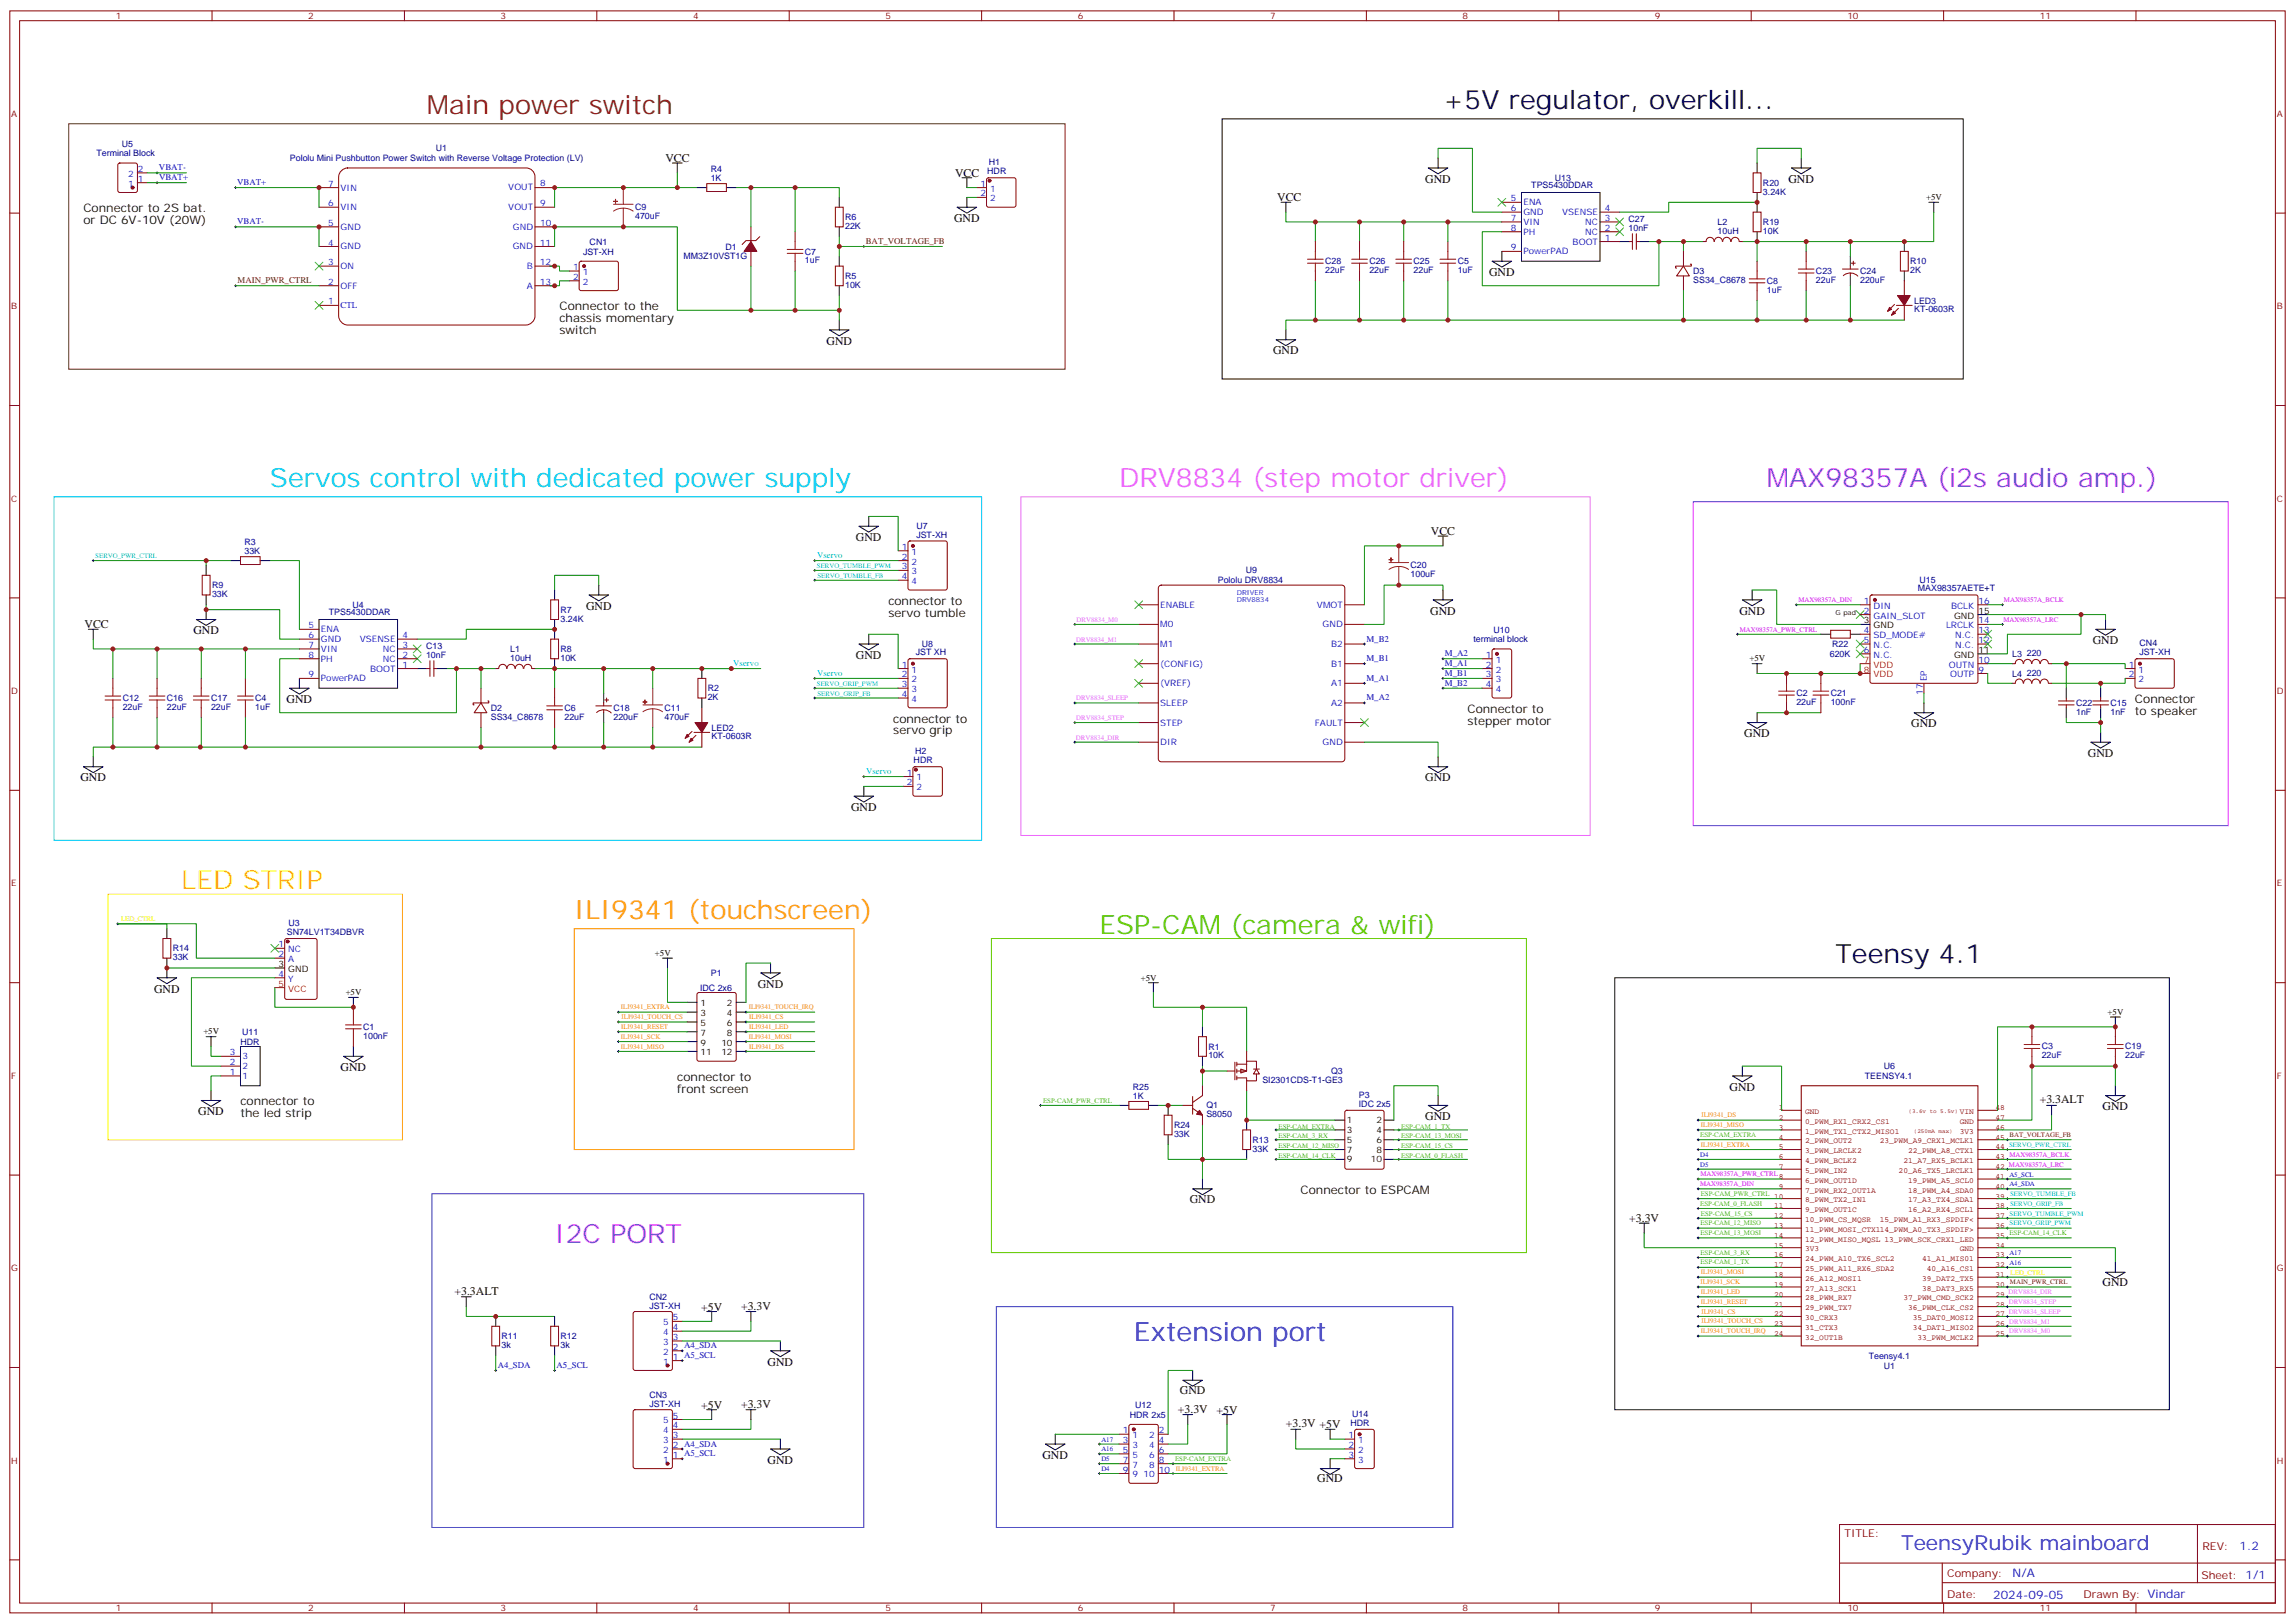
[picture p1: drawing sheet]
<svg xmlns="http://www.w3.org/2000/svg" width="825mm" height="583mm" viewBox="0 0 825 583" stroke-linecap="round" stroke-linejoin="round" font-family="sans-serif">
<defs><g id="words">
<text font-size="9.5" fill="#630" x="153.5" y="41">Main power switch</text>
<g font-size="9.5">
<text x="518.6" y="39.2">+5V regulator, overkill...</text>
<text x="659.7" y="346.1">Teensy 4.1</text>
</g>
<text font-size="9.5" fill="#0cf" x="97" y="175">Servos control with dedicated power supply</text>
<text font-size="9.5" fill="#f6f" x="402.2" y="175">DRV8834 (step motor driver)</text>
<g font-size="9.5" fill="#90f">
<text x="635" y="175">MAX98357A (i2s audio amp.)</text>
<text x="199.3" y="446.7">I2C PORT</text>
</g>
<text font-size="9.5" fill="#ff0" x="65.3" y="319.7">LED STRIP</text>
<text font-size="9.5" fill="#f90" x="206.4" y="330.2">ILI9341 (touchscreen)</text>
<text font-size="9.5" fill="#6c0" x="395.1" y="335.5">ESP-CAM (camera &amp; wifi)</text>
<text font-size="9.5" fill="#00f" x="407.5" y="481.9">Extension port</text>
<text font-size="7.4" fill="#00f" x="683.2" y="556.9">TeensyRubik mainboard</text>
<g font-size="4.2">
<text x="239.2" y="58.2">VCC</text>
<text x="343.2" y="63.5">VCC</text>
<text x="512.2" y="65.7">GND</text>
<text x="642.8" y="65.7">GND</text>
<text x="30" y="76.2">Connector to 2S bat.</text>
<text x="459" y="72.4">VCC</text>
<text x="30" y="80.5">or DC 6V-10V (20W)</text>
<text x="342.9" y="79.8">GND</text>
<text x="535.2" y="99.2">GND</text>
<text x="201.1" y="111.5">Connector to the</text>
<text x="201.1" y="115.7">chassis momentary</text>
<text x="201.1" y="120">switch</text>
<text x="297" y="123.9">GND</text>
<text x="457.6" y="127.4">GND</text>
<text x="307.6" y="194.4">GND</text>
<text x="514.3" y="192.3">VCC</text>
<text x="210.6" y="219.1">GND</text>
<text x="319.3" y="217.3">connector to</text>
<text x="319.3" y="221.6">servo tumble</text>
<text x="514" y="220.9">GND</text>
<text x="625.1" y="220.9">GND</text>
<text x="30.4" y="225.8">VCC</text>
<text x="69.5" y="227.9">GND</text>
<text x="752.1" y="231.5">GND</text>
<text x="307.6" y="236.7">GND</text>
<text x="103" y="252.6">GND</text>
<text x="527.4" y="256.2">Connector to</text>
<text x="767.3" y="252.6">Connector</text>
<text x="767.3" y="256.9">to speaker</text>
<text x="321" y="259.7">connector to</text>
<text x="321" y="263.9">servo grip</text>
<text x="527.4" y="260.4">stepper motor</text>
<text x="686.9" y="261.4">GND</text>
<text x="626.9" y="265">GND</text>
<text x="750.4" y="272">GND</text>
<text x="28.9" y="280.8">GND</text>
<text x="512.2" y="280.8">GND</text>
<text x="305.9" y="291.4">GND</text>
<text x="55.4" y="356.7">GND</text>
<text x="272.3" y="354.9">GND</text>
<text x="122.4" y="384.9">GND</text>
<text x="243.4" y="388.4">connector to</text>
<text x="243.4" y="392.7">front screen</text>
<text x="621.6" y="392">GND</text>
<text x="71.3" y="400.8">GND</text>
<text x="86.4" y="397.3">connector to</text>
<text x="86.4" y="401.5">the led strip</text>
<text x="733.1" y="396.6">+3.3ALT</text>
<text x="755.6" y="399">GND</text>
<text x="512.2" y="402.6">GND</text>
<text x="467.4" y="429">Connector to ESPCAM</text>
<text x="427.6" y="432.2">GND</text>
<text x="585.5" y="439.3">+3.3V</text>
<text x="163.3" y="465.3">+3.3ALT</text>
<text x="755.7" y="462.2">GND</text>
<text x="252" y="471">+5V</text>
<text x="266.3" y="470.6">+3.3V</text>
<text x="275.9" y="490.7">GND</text>
<text x="424" y="501">GND</text>
<text x="252" y="506.3">+5V</text>
<text x="266.3" y="505.9">+3.3V</text>
<text x="423.3" y="507.7">+3.3V</text>
<text x="437.2" y="508.1">+5V</text>
<text x="462.1" y="513">+3.3V +5V</text>
<text x="275.9" y="526">GND</text>
<text x="374.6" y="524.3">GND</text>
<text x="473.4" y="532.7">GND</text>
</g>
<g font-size="4.2" fill="#00f">
<text x="804.9" y="557.2">1.2</text>
<text x="723.3" y="566.7">N/A</text>
<text x="716.4" y="574.5">2024-09-05</text>
</g>
<g font-size="3.9" fill="#800">
<text x="662.9" y="552.5">TITLE:</text>
<text x="791.5" y="557.2">REV:</text>
<text x="699.8" y="566.7">Company:</text>
<text x="791.1" y="567.3">Sheet: 1/1</text>
<text x="699.8" y="574.4">Date:</text>
<text x="748.8" y="574.4">Drawn By: Vindar</text>
</g>
<g font-size="3.2" fill="#800">
<text x="41.6" y="6.9">1</text>
<text x="110.8" y="6.9">2</text>
<text x="179.9" y="6.9">3</text>
<text x="249.1" y="6.9">4</text>
<text x="318.2" y="6.9">5</text>
<text x="387.3" y="6.9">6</text>
<text x="456.5" y="6.9">7</text>
<text x="525.6" y="6.9">8</text>
<text x="594.8" y="6.9">9</text>
<text x="663.9" y="6.9">10</text>
<text x="733.1" y="6.9">11</text>
<text x="4.1" y="42">A</text>
<text x="818.3" y="42">A</text>
<text x="4.1" y="111.2">B</text>
<text x="818.3" y="111.2">B</text>
<text x="4.1" y="180.3">C</text>
<text x="818.3" y="180.3">C</text>
<text x="4.1" y="249.4">D</text>
<text x="818.3" y="249.4">D</text>
<text x="4.1" y="318.6">E</text>
<text x="818.3" y="318.6">E</text>
<text x="4.1" y="387.7">F</text>
<text x="818.3" y="387.7">F</text>
<text x="4.1" y="456.9">G</text>
<text x="818.3" y="456.9">G</text>
<text x="4.1" y="526">H</text>
<text x="818.3" y="526">H</text>
<text x="41.6" y="579.1">1</text>
<text x="110.8" y="579.1">2</text>
<text x="179.9" y="579.1">3</text>
<text x="249.1" y="579.1">4</text>
<text x="318.2" y="579.1">5</text>
<text x="387.3" y="579.1">6</text>
<text x="456.5" y="579.1">7</text>
<text x="525.6" y="579.1">8</text>
<text x="594.8" y="579.1">9</text>
<text x="663.9" y="579.1">10</text>
<text x="733.1" y="579.1">11</text>
</g>
<g font-size="3.2" fill="#000080">
<text x="43.8" y="52.7">U5</text>
<text x="34.7" y="56.2">Terminal Block</text>
<text x="104.2" y="58">Pololu Mini Pushbutton Power Switch with Reverse Voltage Protection (LV)</text>
<text x="156.6" y="54.4">U1</text>
<text x="355.3" y="59.3">H1</text>
<text x="255.4" y="64.9">1K</text>
<text x="255.4" y="61.7">R4</text>
<text x="354.8" y="62.6">HDR</text>
<text x="558.8" y="64.9">U13</text>
<text x="550.3" y="67.4">TPS5430DDAR</text>
<text x="633.6" y="70">3.24K</text>
<text x="633.6" y="66.8">R20</text>
<text x="228.2" y="75.6">C9</text>
<text x="228.2" y="78.6">470uF</text>
<text x="303.7" y="82.3">22K</text>
<text x="303.7" y="79.2">R6</text>
<text x="585.3" y="82.9">10nF</text>
<text x="585.3" y="79.8">C27</text>
<text x="617.3" y="81">L2</text>
<text x="633.6" y="80.9">R19</text>
<text x="211.9" y="88">CN1</text>
<text x="260.7" y="89.7">D1</text>
<text x="617.3" y="84.2">10uH</text>
<text x="633.6" y="84.1">10K</text>
<text x="209.5" y="91.5">JST-XH</text>
<text x="245.6" y="93.2">MM3Z10VST1G</text>
<text x="289.3" y="94.7">1uF</text>
<text x="289.3" y="91.5">C7</text>
<text x="476.3" y="94.9">C28</text>
<text x="492.1" y="94.9">C26</text>
<text x="508" y="94.9">C25</text>
<text x="523.9" y="95">C5</text>
<text x="686.5" y="95">R10</text>
<text x="303.7" y="100.3">R5</text>
<text x="476.2" y="98.1">22uF</text>
<text x="492.1" y="98.1">22uF</text>
<text x="508" y="98.1">22uF</text>
<text x="523.9" y="98.2">1uF</text>
<text x="608.5" y="101.7">SS34_C8678</text>
<text x="608.5" y="98.5">D3</text>
<text x="652.6" y="101.6">22uF</text>
<text x="652.6" y="98.5">C23</text>
<text x="668.5" y="101.7">220uF</text>
<text x="668.5" y="98.6">C24</text>
<text x="686.5" y="98.2">2K</text>
<text x="303.7" y="103.5">10K</text>
<text x="635" y="105.2">1uF</text>
<text x="635" y="102.1">C8</text>
<text x="687.9" y="112.3">KT-0603R</text>
<text x="687.9" y="109.2">LED3</text>
<text x="329.3" y="190.1">U7</text>
<text x="87.9" y="195.8">R3</text>
<text x="329.3" y="193.4">JST-XH</text>
<text x="87.9" y="199">33K</text>
<text x="437.7" y="209.6">Pololu DRV8834</text>
<text x="447.7" y="206">U9</text>
<text x="506.9" y="207.5">100uF</text>
<text x="506.9" y="204.3">C20</text>
<text x="689.9" y="209.5">U15</text>
<text x="76.2" y="211.4">R9</text>
<text x="76.2" y="214.6">33K</text>
<text x="689.3" y="212.5">MAX98357AETE+T</text>
<text x="118.2" y="220.9">TPS5430DDAR</text>
<text x="126.7" y="218.4">U4</text>
<text x="201.4" y="220.3">R7</text>
<text x="201.4" y="223.4">3.24K</text>
<text x="536.7" y="227.3">U10</text>
<text x="153.1" y="233.2">C13</text>
<text x="331.3" y="232.6">U8</text>
<text x="529.5" y="230.8">terminal block</text>
<text x="658.4" y="232.6">R22</text>
<text x="768.9" y="232.3">CN4</text>
<text x="153.1" y="236.4">10nF</text>
<text x="183.4" y="237.7">10uH</text>
<text x="183.4" y="234.5">L1</text>
<text x="201.4" y="237.5">10K</text>
<text x="201.4" y="234.4">R8</text>
<text x="329.1" y="235.6">JST XH</text>
<text x="657.6" y="236.1">620K</text>
<text x="723.1" y="236.1">L3</text>
<text x="728.4" y="235.9">220</text>
<text x="768.9" y="235.5">JST-XH</text>
<text x="723.1" y="243.2">L4</text>
<text x="728.4" y="243">220</text>
<text x="44.1" y="251.9">C12</text>
<text x="60" y="251.9">C16</text>
<text x="75.9" y="251.9">C17</text>
<text x="91.7" y="252">C4</text>
<text x="254.4" y="251.7">2K</text>
<text x="254.4" y="248.5">R2</text>
<text x="645.6" y="250.2">C2</text>
<text x="657.9" y="250.2">C21</text>
<text x="44.1" y="255.1">22uF</text>
<text x="60" y="255.1">22uF</text>
<text x="75.8" y="255.1">22uF</text>
<text x="91.7" y="255.1">1uF</text>
<text x="176.4" y="255.5">D2</text>
<text x="202.9" y="255.4">C6</text>
<text x="220.5" y="255.6">C18</text>
<text x="238.8" y="255.5">C11</text>
<text x="645.6" y="253.3">22uF</text>
<text x="657.9" y="253.5">100nF</text>
<text x="746.1" y="256.9">1nF</text>
<text x="746.1" y="253.8">C22</text>
<text x="758.5" y="256.9">1nF</text>
<text x="758.5" y="253.8">C15</text>
<text x="176.4" y="258.7">SS34_C8678</text>
<text x="202.8" y="258.6">22uF</text>
<text x="220.5" y="258.7">220uF</text>
<text x="238.8" y="258.7">470uF</text>
<text x="255.8" y="262.6">LED2</text>
<text x="255.8" y="265.8">KT-0603R</text>
<text x="328.3" y="274.2">HDR</text>
<text x="328.9" y="271">H2</text>
<text x="103.7" y="332.9">U3</text>
<text x="62.1" y="341.9">R14</text>
<text x="103.1" y="336">SN74LV1T34DBVR</text>
<text x="62.1" y="345.1">33K</text>
<text x="255.5" y="350.8">P1</text>
<text x="251.6" y="356.1">IDC 2x6</text>
<text x="87.1" y="372">U11</text>
<text x="130.5" y="370.2">C1</text>
<text x="86.4" y="375.5">HDR</text>
<text x="130.5" y="373.3">100nF</text>
<text x="434.3" y="377.3">R1</text>
<text x="733.8" y="377.2">C3</text>
<text x="763.8" y="377.2">C19</text>
<text x="434.3" y="380.4">10K</text>
<text x="733.8" y="380.3">22uF</text>
<text x="763.8" y="380.3">22uF</text>
<text x="453.7" y="389.2">SI2301CDS-T1-GE3</text>
<text x="478.4" y="386">Q3</text>
<text x="670.2" y="387.8">TEENSY4.1</text>
<text x="677" y="384.3">U6</text>
<text x="407.1" y="394.8">1K</text>
<text x="407.1" y="391.6">R25</text>
<text x="488.4" y="394.8">P3</text>
<text x="433.6" y="401.6">S8050</text>
<text x="433.6" y="398.4">Q1</text>
<text x="488.4" y="398">IDC 2x5</text>
<text x="421.9" y="405.5">R24</text>
<text x="421.9" y="408.7">33K</text>
<text x="450.1" y="414">33K</text>
<text x="450.1" y="410.7">R13</text>
<text x="233.4" y="467.2">CN2</text>
<text x="233.4" y="470.3">JST-XH</text>
<text x="180.3" y="484.4">3k</text>
<text x="180.3" y="481.3">R11</text>
<text x="201.4" y="484.4">3k</text>
<text x="201.4" y="481.3">R12</text>
<text x="671.6" y="488.4">Teensy4.1</text>
<text x="677" y="491.9">U1</text>
<text x="233.4" y="502.4">CN3</text>
<text x="233.4" y="505.6">JST-XH</text>
<text x="406.1" y="509.5">HDR 2x5</text>
<text x="408" y="506">U12</text>
<text x="485.9" y="509.3">U14</text>
<text x="485.3" y="512.4">HDR</text>
</g>
<g font-size="3.2" fill="#00f">
<text x="46.1" y="63.5">2</text>
<text x="49.6" y="65.3">1</text>
<text x="49.6" y="61.8">2</text>
<text x="57.1" y="61.2">VBAT-</text>
<text x="57.1" y="64.8">VBAT+</text>
<text x="46.1" y="67.1">1</text>
<text x="85.2" y="66.5">VBAT+</text>
<text x="117.9" y="67.1">7</text>
<text x="122.4" y="68.5">VIN</text>
<text x="182.7" y="68.4">VOUT</text>
<text x="194.1" y="67">8</text>
<text x="352.3" y="67.1">1</text>
<text x="352.3" y="70.6">2</text>
<text x="355.8" y="68.8">1</text>
<text x="117.9" y="74.1">6</text>
<text x="122.4" y="75.5">VIN</text>
<text x="182.7" y="75.5">VOUT</text>
<text x="194.1" y="74.1">9</text>
<text x="355.8" y="72.4">2</text>
<text x="543" y="72.4">5</text>
<text x="543" y="75.9">6</text>
<text x="547.5" y="73.8">ENA</text>
<text x="547.5" y="77.3">GND</text>
<text x="561.4" y="77.3">VSENSE</text>
<text x="576.8" y="75.9">4</text>
<text x="85.2" y="80.6">VBAT-</text>
<text x="117.9" y="81.2">5</text>
<text x="122.4" y="82.6">GND</text>
<text x="184.3" y="82.5">GND</text>
<text x="194.1" y="81.1">10</text>
<text x="543" y="79.4">7</text>
<text x="543" y="82.9">8</text>
<text x="547.5" y="80.8">VIN</text>
<text x="569.7" y="80.8">NC</text>
<text x="576.8" y="82.9">2</text>
<text x="576.8" y="79.4">3</text>
<text x="117.9" y="88.2">4</text>
<text x="122.4" y="89.6">GND</text>
<text x="184.3" y="89.6">GND</text>
<text x="194" y="88.2">11</text>
<text x="543" y="90">9</text>
<text x="547.5" y="84.3">PH</text>
<text x="565.2" y="87.9">BOOT</text>
<text x="569.7" y="84.3">NC</text>
<text x="576.8" y="86.5">1</text>
<text x="117.9" y="95.3">3</text>
<text x="194" y="95.3">12</text>
<text x="547.5" y="91.4">PowerPAD</text>
<text x="122.4" y="96.7">ON</text>
<text x="189.4" y="96.7">B</text>
<text x="205.9" y="97">1</text>
<text x="205.9" y="100.6">2</text>
<text x="209.4" y="98.8">1</text>
<text x="117.9" y="102.3">2</text>
<text x="122.4" y="103.8">OFF</text>
<text x="189.4" y="103.8">A</text>
<text x="194" y="102.3">13</text>
<text x="209.4" y="102.3">2</text>
<text x="117.9" y="109.4">1</text>
<text x="122.4" y="110.8">CTL</text>
<text x="324.1" y="197.6">1</text>
<text x="324.1" y="201.1">2</text>
<text x="327.6" y="199.4">1</text>
<text x="327.6" y="202.9">2</text>
<text x="324.1" y="204.6">3</text>
<text x="324.1" y="208.2">4</text>
<text x="327.6" y="206.4">3</text>
<text x="327.6" y="209.9">4</text>
<text x="417" y="218.4">ENABLE</text>
<text x="473.3" y="218.4">VMOT</text>
<text x="669.9" y="217">1</text>
<text x="669.9" y="220.5">2</text>
<text x="673.3" y="218.8">DIN</text>
<text x="701.2" y="218.8">BCLK</text>
<text x="711" y="217">16</text>
<text x="110.9" y="225.8">5</text>
<text x="115.4" y="227.2">ENA</text>
<text x="417" y="225.5">M0</text>
<text x="475.3" y="225.5">GND</text>
<text x="669.9" y="227.6">4</text>
<text x="673.3" y="222.3">GAIN_SLOT</text>
<text x="699.4" y="225.8">LRCLK</text>
<text x="711" y="227.6">13</text>
<text x="711" y="224">14</text>
<text x="110.9" y="229.3">6</text>
<text x="110.9" y="232.9">7</text>
<text x="115.4" y="230.8">GND</text>
<text x="129.3" y="230.8">VSENSE</text>
<text x="144.6" y="232.9">3</text>
<text x="144.6" y="229.3">4</text>
<text x="417" y="232.5">M1</text>
<text x="478.4" y="232.5">B2</text>
<text x="491.1" y="230.6">M_B2</text>
<text x="669.9" y="231.1">5</text>
<text x="673.3" y="229.3">SD_MODE#</text>
<text x="673.3" y="232.9">N.C.</text>
<text x="702.6" y="232.9">N.C.</text>
<text x="702.6" y="229.3">N.C.</text>
<text x="711" y="231.1">12</text>
<text x="110.9" y="236.4">8</text>
<text x="115.4" y="234.3">VIN</text>
<text x="115.4" y="237.8">PH</text>
<text x="137.6" y="237.8">NC</text>
<text x="137.6" y="234.3">NC</text>
<text x="144.6" y="239.9">1</text>
<text x="144.6" y="236.4">2</text>
<text x="324.1" y="239.9">1</text>
<text x="417" y="239.6">(CONFIG)</text>
<text x="478.4" y="239.6">B1</text>
<text x="491.1" y="237.6">M_B1</text>
<text x="519.3" y="239.4">M_A1</text>
<text x="519.3" y="235.9">M_A2</text>
<text x="534" y="236.4">1</text>
<text x="534" y="239.9">2</text>
<text x="537.5" y="238.2">1</text>
<text x="669.9" y="234.6">6</text>
<text x="673.3" y="236.4">N.C.</text>
<text x="700.4" y="239.9">OUTN</text>
<text x="711" y="238.2">10</text>
<text x="765.1" y="239.9">1</text>
<text x="110.9" y="243.5">9</text>
<text x="115.4" y="244.9">PowerPAD</text>
<text x="133" y="241.3">BOOT</text>
<text x="324.1" y="243.5">2</text>
<text x="327.6" y="241.7">1</text>
<text x="327.6" y="245.2">2</text>
<text x="491.1" y="244.7">M_A1</text>
<text x="519.3" y="242.9">M_B1</text>
<text x="534" y="243.5">3</text>
<text x="537.5" y="241.7">2</text>
<text x="537.5" y="245.2">3</text>
<text x="692.5" y="244.9" transform="rotate(-90 692.5 244.9)">EP</text>
<text x="700.9" y="243.5">OUTP</text>
<text x="711" y="241.7">9</text>
<text x="765.1" y="243.5">2</text>
<text x="768.6" y="241.7">1</text>
<text x="768.6" y="245.2">2</text>
<text x="324.1" y="247">3</text>
<text x="324.1" y="250.5">4</text>
<text x="327.6" y="248.7">3</text>
<text x="417" y="246.6">(VREF)</text>
<text x="478.4" y="246.6">A1</text>
<text x="491.1" y="251.7">M_A2</text>
<text x="519.3" y="246.5">M_B2</text>
<text x="534" y="247">4</text>
<text x="537.5" y="248.7">4</text>
<text x="691.1" y="249.6" transform="rotate(-90 691.1 249.6)">17</text>
<text x="327.6" y="252.3">4</text>
<text x="417" y="253.7">SLEEP</text>
<text x="478.4" y="253.7">A2</text>
<text x="417" y="260.7">STEP</text>
<text x="472.6" y="260.7">FAULT</text>
<text x="417" y="267.8">DIR</text>
<text x="475.3" y="267.8">GND</text>
<text x="325.9" y="278.7">1</text>
<text x="329.4" y="280.5">1</text>
<text x="325.9" y="282.3">2</text>
<text x="329.4" y="284">2</text>
<text x="100.1" y="340.5">1</text>
<text x="100.1" y="344">2</text>
<text x="103.6" y="342.2">NC</text>
<text x="103.6" y="345.8">A</text>
<text x="100.1" y="351">4</text>
<text x="103.6" y="352.8">Y</text>
<text x="82.6" y="382.8">2</text>
<text x="82.6" y="379.3">3</text>
<text x="87.1" y="380.7">3</text>
<text x="82.6" y="386.3">1</text>
<text x="87.1" y="387.7">1</text>
<text x="87.1" y="384.2">2</text>
<text x="238.3" y="479.8">4</text>
<text x="238.3" y="476.3">5</text>
<text x="241.8" y="478">4</text>
<text x="241.8" y="474.5">5</text>
<text x="238.3" y="483.3">3</text>
<text x="241.8" y="485.1">2 A4_SDA</text>
<text x="241.8" y="481.6">3</text>
<text x="178.9" y="491.6">A4_SDA</text>
<text x="200" y="491.6">A5_SCL</text>
<text x="238.3" y="490.4">1</text>
<text x="238.3" y="486.9">2</text>
<text x="241.8" y="488.6">1 A5_SCL</text>
<text x="241.8" y="509.8">5</text>
<text x="238.3" y="515.1">4</text>
<text x="238.3" y="511.6">5</text>
<text x="241.8" y="513.3">4</text>
<text x="403.5" y="515.1">1</text>
<text x="416.5" y="515.1">2</text>
<text x="238.3" y="518.6">3</text>
<text x="241.8" y="520.4">2 A4_SDA</text>
<text x="241.8" y="516.9">3</text>
<text x="403.5" y="518.6">3</text>
<text x="407" y="516.9">1</text>
<text x="407" y="520.4">3</text>
<text x="413" y="520.4">4</text>
<text x="413" y="516.9">2</text>
<text x="416.5" y="518.6">4</text>
<text x="484.6" y="516.9">1</text>
<text x="484.6" y="520.4">2</text>
<text x="488.1" y="518.6">1</text>
<text x="238.3" y="525.7">1</text>
<text x="238.3" y="522.1">2</text>
<text x="241.8" y="523.9">1 A5_SCL</text>
<text x="403.5" y="522.1">5</text>
<text x="403.5" y="525.7">7</text>
<text x="407" y="523.9">5</text>
<text x="407" y="527.4">7</text>
<text x="413" y="527.4">8</text>
<text x="413" y="523.9">6</text>
<text x="416.5" y="525.7">8</text>
<text x="416.5" y="522.1">6</text>
<text x="484.6" y="523.9">3</text>
<text x="488.1" y="522.1">2</text>
<text x="488.1" y="525.7">3</text>
<text x="403.5" y="529.2">9</text>
<text x="407" y="531">9</text>
<text x="410.9" y="531">10</text>
<text x="416.5" y="529.2">10</text>
</g>
<g font-size="3.2">
<text x="692.2" y="71.8">+5V</text>
<text x="711" y="220.5">15</text>
<text x="669.9" y="224">3</text>
<text x="673.3" y="225.8">GND</text>
<text x="702.3" y="222.3">GND</text>
<text x="628.7" y="237.6">+5V</text>
<text x="702.3" y="236.4">GND</text>
<text x="711" y="234.6">11</text>
<text x="100.1" y="347.5">3</text>
<text x="235.4" y="343.6">+5V</text>
<text x="103.6" y="349.3">GND</text>
<text x="410" y="352.4">+5V</text>
<text x="124.2" y="357.7">+5V</text>
<text x="251.8" y="361.6">1</text>
<text x="251.8" y="365.2">3</text>
<text x="261.3" y="365.2">4</text>
<text x="261.3" y="361.6">2</text>
<text x="757.5" y="364.7">+5V</text>
<text x="73.1" y="371.8">+5V</text>
<text x="251.8" y="368.7">5</text>
<text x="261.3" y="368.7">6</text>
<text x="251.8" y="372.2">7</text>
<text x="251.8" y="375.7">9</text>
<text x="259.2" y="375.7">10</text>
<text x="261.3" y="372.2">8</text>
<text x="251.8" y="379.3">11</text>
<text x="259.2" y="379.3">12</text>
<text x="484" y="403.6">1</text>
<text x="484" y="407.1">3</text>
<text x="494.7" y="403.6">2</text>
<text x="494.7" y="407.1">4</text>
<text x="484" y="410.7">5</text>
<text x="494.7" y="410.7">6</text>
<text x="484" y="414.2">7</text>
<text x="484" y="417.7">9</text>
<text x="492.7" y="417.7">10</text>
<text x="494.7" y="414.2">8</text>
</g>
<g font-size="3.2" fill="#630">
<text x="311.1" y="87.7">BAT_VOLTAGE_FB</text>
<text x="85.4" y="101.8">MAIN_PWR_CTRL</text>
</g>
<g font-size="3.2" fill="#0cf">
<text x="293.6" y="200.6">Vservo</text>
<text x="263.5" y="239.4">Vservo</text>
<text x="293.6" y="242.9">Vservo</text>
<text x="311.3" y="278.2">Vservo</text>
</g>
<g font-size="3.2" fill="#f00">
<text x="669.9" y="238.2">7</text>
<text x="673.3" y="239.9">VDD</text>
<text x="669.9" y="241.7">8</text>
<text x="673.3" y="243.5">VDD</text>
<text x="100.1" y="354.6">5</text>
<text x="103.6" y="356.3">VCC</text>
</g>
<g font-size="2.8" fill="#840000">
<text x="639.3" y="399">1</text>
<text x="648.8" y="400.3">GND</text>
<text x="704.4" y="400.3">VIN</text>
<text x="717.2" y="399">48</text>
<text x="639.3" y="402.5">2</text>
<text x="639.3" y="406">3</text>
<text x="648.8" y="403.9">0_PWM_RX1_CRX2_CS1</text>
<text x="648.8" y="407.4">1_PWM_TX1_CTX2_MISO1</text>
<text x="704.4" y="407.4">3V3</text>
<text x="704.4" y="403.9">GND</text>
<text x="717.2" y="406">46</text>
<text x="717.2" y="402.5">47</text>
<text x="639.3" y="413.1">5</text>
<text x="639.3" y="409.6">4</text>
<text x="648.8" y="410.9">2_PWM_OUT2</text>
<text x="675.6" y="410.9">23_PWM_A9_CRX1_MCLK1</text>
<text x="717.2" y="413.1">44</text>
<text x="717.2" y="409.6">45</text>
<text x="639.3" y="416.6">6</text>
<text x="648.8" y="414.5">3_PWM_LRCLK2</text>
<text x="648.8" y="418">4_PWM_BCLK2</text>
<text x="684" y="418">21_A7_RX5_BCLK1</text>
<text x="685.7" y="414.5">22_PWM_A8_CTX1</text>
<text x="717.2" y="416.6">43</text>
<text x="639.3" y="420.2">7</text>
<text x="639.3" y="423.7">8</text>
<text x="648.8" y="421.5">5_PWM_IN2</text>
<text x="648.8" y="425">6_PWM_OUT1D</text>
<text x="682.3" y="421.5">20_A6_TX5_LRCLK1</text>
<text x="685.7" y="425">19_PWM_A5_SCL0</text>
<text x="717.2" y="423.7">41</text>
<text x="717.2" y="420.2">42</text>
<text x="637.6" y="430.7">10</text>
<text x="639.3" y="427.2">9</text>
<text x="648.8" y="428.6">7_PWM_RX2_OUT1A</text>
<text x="685.7" y="428.6">18_PWM_A4_SDA0</text>
<text x="717.2" y="430.7">39</text>
<text x="717.2" y="427.2">40</text>
<text x="637.6" y="434.3">11</text>
<text x="637.6" y="437.8">12</text>
<text x="648.8" y="432.1">8_PWM_TX2_IN1</text>
<text x="648.8" y="435.6">9_PWM_OUT1C</text>
<text x="685.7" y="435.6">16_A2_RX4_SCL1</text>
<text x="685.7" y="432.1">17_A3_TX4_SDA1</text>
<text x="717.2" y="437.8">37</text>
<text x="717.2" y="434.3">38</text>
<text x="637.6" y="441.3">13</text>
<text x="648.8" y="439.2">10_PWM_CS_MQSR</text>
<text x="648.8" y="442.7">11_PWM_MOSI_CTX114_PWM_A0_TX3_SPDIF&gt;</text>
<text x="675.6" y="439.2">15_PWM_A1_RX3_SPDIF&lt;</text>
<text x="717.2" y="441.3">36</text>
<text x="637.6" y="444.9">14</text>
<text x="637.6" y="448.4">15</text>
<text x="648.8" y="446.2">12_PWM_MISO_MQSL 13_PWM_SCK_CRX1_LED</text>
<text x="648.8" y="449.7">3V3</text>
<text x="704.4" y="449.7">GND</text>
<text x="717.2" y="444.9">35</text>
<text x="717.2" y="448.4">34</text>
<text x="637.6" y="451.9">16</text>
<text x="637.6" y="455.4">17</text>
<text x="648.8" y="453.3">24_PWM_A10_TX6_SCL2</text>
<text x="690.8" y="453.3">41_A1_MIS01</text>
<text x="717.2" y="455.4">32</text>
<text x="717.2" y="451.9">33</text>
<text x="637.6" y="459">18</text>
<text x="648.8" y="456.8">25_PWM_A11_RX6_SDA2</text>
<text x="648.8" y="460.3">26_A12_MOSI1</text>
<text x="690.8" y="460.3">39_DAT2_TX5</text>
<text x="692.5" y="456.8">40_A16_CS1</text>
<text x="717.2" y="459">31</text>
<text x="637.6" y="462.5">19</text>
<text x="637.6" y="466">20</text>
<text x="648.8" y="463.8">27_A13_SCK1</text>
<text x="648.8" y="467.4">28_PWM_RX7</text>
<text x="684" y="467.4">37_PWM_CMD_SCK2</text>
<text x="690.8" y="463.8">38_DAT3_RX5</text>
<text x="717.2" y="466">29</text>
<text x="717.2" y="462.5">30</text>
<text x="637.6" y="469.5">21</text>
<text x="637.6" y="473.1">22</text>
<text x="648.8" y="470.9">29_PWM_TX7</text>
<text x="685.7" y="470.9">36_PWM_CLK_CS2</text>
<text x="717.2" y="473.1">27</text>
<text x="717.2" y="469.5">28</text>
<text x="637.6" y="476.6">23</text>
<text x="648.8" y="474.4">30_CRX3</text>
<text x="648.8" y="478">31_CTX3</text>
<text x="687.4" y="478">34_DAT1_MISO2</text>
<text x="687.4" y="474.4">35_DAT0_MOSI2</text>
<text x="717.2" y="476.6">26</text>
<text x="637.6" y="480.1">24</text>
<text x="648.8" y="481.5">32_OUT1B</text>
<text x="689.1" y="481.5">33_PWM_MCLK2</text>
<text x="717.2" y="480.1">25</text>
</g>
<g font-size="2.5" fill="#0cf">
<text x="34.3" y="200.5">SERVO_PWR_CTRL</text>
<text x="293.6" y="204.1">SERVO_TUMBLE_PWM</text>
<text x="293.8" y="207.7">SERVO_TUMBLE_FB</text>
<text x="293.6" y="246.4">SERVO_GRIP_PWM</text>
<text x="293.8" y="250">SERVO_GRIP_FB</text>
<text x="722.1" y="412.2">SERVO_PWR_CTRL</text>
<text x="722.4" y="429.8">SERVO_TUMBLE_FB</text>
<text x="722.2" y="436.9">SERVO_TUMBLE_PWM</text>
<text x="722.4" y="433.4">SERVO_GRIP_FB</text>
<text x="722.2" y="440.4">SERVO_GRIP_PWM</text>
</g>
<g font-size="2.5" fill="#00f">
<text x="444.5" y="213.8">DRIVER</text>
<text x="444.5" y="216.3">DRV8834</text>
<text x="611" y="415.8">D4</text>
<text x="611" y="419.3">D5</text>
<text x="722.1" y="422.8">A5_SCL</text>
<text x="722.1" y="426.4">A4_SDA</text>
<text x="722.1" y="451.1">A17</text>
<text x="722.1" y="454.6">A16</text>
<text x="395.8" y="518.1">A17</text>
<text x="395.8" y="521.6">A16</text>
<text x="395.8" y="525.1">D5</text>
<text x="395.8" y="528.7">D4</text>
</g>
<g font-size="2.5" fill="#90f">
<text x="646.3" y="216.4">MAX98357A_DIN</text>
<text x="720.2" y="216.4">MAX98357A_BCLK</text>
<text x="625.2" y="227">MAX98357A_PWR_CTRL</text>
<text x="720" y="223.4">MAX98357A_LRC</text>
<text x="722" y="419.2">MAX98357A_LRC</text>
<text x="722.1" y="415.7">MAX98357A_BCLK</text>
<text x="611.1" y="422.8">MAX98357A_PWR_CTRL</text>
<text x="611" y="426.3">MAX98357A_DIN</text>
</g>
<text font-size="2.5" x="659.7" y="220.9">G pad</text>
<g font-size="2.5" fill="#f6f">
<text x="386.9" y="223.5">DRV8834_M0</text>
<text x="386.7" y="230.6">DRV8834_M1</text>
<text x="386.7" y="251.7">DRV8834_SLEEP</text>
<text x="386.8" y="258.7">DRV8834_STEP</text>
<text x="386.7" y="265.8">DRV8834_DIR</text>
<text x="721.9" y="465.1">DRV8834_DIR</text>
<text x="721.9" y="472.2">DRV8834_SLEEP</text>
<text x="721.9" y="468.6">DRV8834_STEP</text>
<text x="722" y="479.2">DRV8834_M0</text>
<text x="722.1" y="475.7">DRV8834_M1</text>
</g>
<g font-size="2.5" fill="#cf0">
<text x="43.5" y="331">LED_CTRL</text>
<text x="722.6" y="458">LED_CTRL</text>
</g>
<g font-size="2.5" fill="#f90">
<text x="223.2" y="362.8">ILI9341_EXTRA</text>
<text x="269.1" y="362.8">ILI9341_TOUCH_IRQ</text>
<text x="223.2" y="369.8">ILI9341_RESET</text>
<text x="223.4" y="366.3">ILI9341_TOUCH_CS</text>
<text x="269.2" y="369.9">ILI9341_LED</text>
<text x="269.3" y="366.3">ILI9341_CS</text>
<text x="223.2" y="376.8">ILI9341_MISO</text>
<text x="223.2" y="373.4">ILI9341_SCK</text>
<text x="269.1" y="373.3">ILI9341_MOSI</text>
<text x="269.3" y="376.9">ILI9341_DS</text>
<text x="611.5" y="401.6">ILI9341_DS</text>
<text x="611.3" y="405.1">ILI9341_MISO</text>
<text x="611.3" y="412.1">ILI9341_EXTRA</text>
<text x="611.2" y="461.4">ILI9341_SCK</text>
<text x="611.3" y="457.9">ILI9341_MOSI</text>
<text x="611.3" y="465">ILI9341_LED</text>
<text x="611.3" y="468.6">ILI9341_RESET</text>
<text x="611.5" y="472.1">ILI9341_CS</text>
<text x="611.3" y="479.1">ILI9341_TOUCH_IRQ</text>
<text x="611.5" y="475.6">ILI9341_TOUCH_CS</text>
<text x="422.6" y="528.5">ILI9341_EXTRA</text>
</g>
<g font-size="2.5" fill="#6c0">
<text x="374.8" y="396.4">ESP-CAM_PWR_CTRL</text>
<text x="459.5" y="405.6">ESP-CAM_EXTRA</text>
<text x="503.6" y="405.6">ESP-CAM_1_TX</text>
<text x="459.5" y="412.6">ESP-CAM_12_MISO</text>
<text x="459.5" y="409.1">ESP-CAM_3_RX</text>
<text x="503.6" y="409.1">ESP-CAM_13_MOSI</text>
<text x="503.6" y="412.6">ESP-CAM_15_CS</text>
<text x="611" y="408.7">ESP-CAM_EXTRA</text>
<text x="459.5" y="416.2">ESP-CAM_14_CLK</text>
<text x="503.6" y="416.2">ESP-CAM_0_FLASH</text>
<text x="611.2" y="429.9">ESP-CAM_PWR_CTRL</text>
<text x="611.1" y="433.4">ESP-CAM_0_FLASH</text>
<text x="611.3" y="436.9">ESP-CAM_15_CS</text>
<text x="611.1" y="440.3">ESP-CAM_12_MISO</text>
<text x="611.1" y="443.9">ESP-CAM_13_MOSI</text>
<text x="722.1" y="443.9">ESP-CAM_14_CLK</text>
<text x="611.1" y="450.9">ESP-CAM_3_RX</text>
<text x="611.1" y="454.4">ESP-CAM_1_TX</text>
<text x="422.3" y="525.1">ESP-CAM_EXTRA</text>
</g>
<g font-size="2.5" fill="#630">
<text x="722.2" y="408.7">BAT_VOLTAGE_FB</text>
<text x="722.4" y="461.5">MAIN_PWR_CTRL</text>
</g>
<g font-size="2.1" fill="#840000">
<text x="685.9" y="400.1">(3.6v to 5.5v)</text>
<text x="687.8" y="407.1">(250mA max)</text>
</g>
</g></defs>
<g fill="none" stroke="#870000" stroke-width=".36">
<path d="M3.5 3.9h817.8v575.7h-817.8zM7.1 7.4h810.6v568.7h-810.6zM76.2 3.9v3.5M145.3 3.9v3.5M214.5 3.9v3.5M283.6 3.9v3.5M352.8 3.9v3.5M421.9 3.9v3.5M491.1 3.9v3.5M560.2 3.9v3.5M629.4 3.9v3.5M698.5 3.9v3.5"/>
<path d="M767.6 3.9v3.5M3.5 76.6h3.6M817.7 76.6h3.6M3.5 145.7h3.6M817.7 145.7h3.6M3.5 214.9h3.6M817.7 214.9h3.6M3.5 284h3.6M817.7 284h3.6M3.5 353.2h3.6M817.7 353.2h3.6M3.5 422.3h3.6"/>
<path d="M817.7 422.3h3.6M3.5 491.5h3.6M817.7 491.5h3.6M661.1 547.9h156.6v28.2h-156.6zM789.7 547.9v20.9M3.5 560.6h3.6M76.2 576.1v3.5M145.3 576.1v3.5M214.5 576.1v3.5M283.6 576.1v3.5M352.8 576.1v3.5M421.9 576.1v3.5"/>
<path d="M491.1 576.1v3.5M560.2 576.1v3.5M629.4 576.1v3.5M661.1 561.7h156.5M698 568.8h119.6M698 561.7v14.2M698.5 576.1v3.5M767.6 576.1v3.5M817.7 560.6h3.6"/>
</g>
<path d="M122.5 61.5a3.4 3.4 0 0 1 2.4-1.1h64.2a3.2 3.2 0 0 1 3.2 3.1v50.1a3.4 3.4 0 0 1-3.2 3.2h-64.2a3.4 3.4 0 0 1-3.2-3.2v-50.1z" fill="#fff" stroke="#870000" stroke-width=".36"/>
<g fill="none" stroke="#870000" stroke-width=".36">
<path d="M42.6 58.8l.4-.2h5.7l.6 .4 .1 9.5-.5 .6-5.9 .1-.6-.5-.1-9.4zM49.4 65.7h3.5M49.4 62.1h3.5M114.7 74.5h7M114.7 67.4h7M192.3 74.5h7M192.3 67.4h7M300.2 74.5h2.8v7h-2.8zM114.7 95.6h7M114.7 88.6h7M114.7 81.5h7M192.3 95.6h7"/>
<path d="M192.3 88.6h7M192.3 81.5h7M204.6 97.4h3.5M208.4 94.1l.4-.2h12.7l.5 .2 .2 .5v9.4l-.7 .5-12.9-.1-.5-.6v-9.2zM269.9 81.5v5.3M269.9 90.3v5.3M273 85.1l-1.4 1.4h-3.5l-1.4 1.4M300.2 95.6h2.8v7.1h-2.8zM114.7 109.7h7M114.7 102.7h7M192.3 102.7h7M204.6 100.9h3.5"/>
<path d="M322.8 197.9h3.5M326.6 194.6l.4-.2h12.7l.5 .2 .2 .5v16.2l-.2 .5-.5 .3h-12.7l-.5-.3-.2-.5v-16.2zM197.9 215.6h2.8v7h-2.8zM322.8 201.5h3.5M322.8 205h3.5M322.8 208.5h3.5M107.6 236.7h7.1M107.6 233.2h7.1M107.6 229.7h7.1M107.6 226.2h7.1M142.9 236.7h7M142.9 233.2h7"/>
<path d="M142.9 229.7h7M154.5 237.5v5.6M155.9 237.5v5.6M197.9 229.7h2.8v7h-2.8zM326.6 237l.4-.3h12.7l.5 .3 .2 .5v16.2l-.2 .5-.5 .2h-12.7l-.5-.2-.2-.5v-16.2zM40.6 243.8v3.5M40.6 254.4v3.5M56.4 243.8v3.5M56.4 254.4v3.5M72.3 243.8v3.5M72.3 254.4v3.5M107.6 243.8h7.1"/>
<path d="M142.9 240.3h7M153.5 240.3h1M155.9 240.3h1.1M172.9 252.6l2.1 3.6h-4.6zM172.9 252.6h-2.9v.7h.4M172.9 247.3v5.3M172.9 256.2v5.2M175.3 251.9h.4v.7h-2.8M214.1 253.7h5.7M214.4 256.1a3.8 3.8 0 0 1 5.3 .1M217 252.6v1.1M217 255.1v1.1"/>
<path d="M217.3 251.6h1.4M218 250.9v1.4M322.8 240.3h3.5M322.8 243.8h3.5M322.8 247.3h3.5M322.8 250.9h3.5M250.7 356.9l.5-.2h12.7l.6 .4 .1 23.6-.5 .6-12.9 .1-.7-.5v-23.5zM760.2 369v3.6M760.2 379.6v3.6"/>
</g>
<g fill="none" stroke="#000" stroke-width=".36">
<path d="M241.7 58.6h3.5M243.4 58.6v3.5M301.6 70.9v3.6M301.6 81.5v3.6M301.6 92.1v3.5M310.1 88.6h.7M310.4 88.2v.7M84.3 102.7h.7M84.7 102.3v.7M298.1 118.6h7.1l-3.6 2.1zM301.6 102.7v3.5M301.6 115v3.6"/>
<path d="M308.7 189.1h7l-3.5 2.1zM312.2 185.6v3.5M33.2 201.5h.7M33.5 201.1v.7M74.1 219.1v3.5M199.3 212.1v3.5M211.7 213.8h7l-3.5 2.1zM215.2 210.3v3.5M292.5 205h.7M292.5 208.5h.7M292.8 204.6v.8M292.8 208.2v.7"/>
<path d="M31.7 226.2h3.6M33.5 226.2v3.5M70.6 222.6h7l-3.5 2.2zM114.7 222.6h28.2v24.7h-28.2zM199.3 222.6v7.1M199.3 236.7v3.6M104.1 247.3h7l-3.5 2.1zM107.6 243.8v3.5M149.9 240.3h3.6M157 240.3h3.5M217 249.1v3.5M217 256.2v3.5"/>
<path d="M292.5 247.3h.7M292.8 247v.7M30 275.6h7l-3.5 2.1zM33.5 272v3.6M238.1 344.3h3.6M239.9 344.3v3.6M273.4 349.6h7.1l-3.6 2.2zM276.9 346.1v3.5M580.3 351.4h199.3v155.2h-199.3zM221.9 377.9h.7M221.9 374.3h.7M221.9 367.3h.7"/>
<path d="M221.9 370.8h.7M222.2 366.9v.7M222.2 370.5v.7M222.2 374v.7M222.2 377.5v.7M246.9 360.2h3.6M246.9 377.9h3.6M246.9 363.7h3.6M246.9 374.3h3.6M246.9 367.3h3.6M246.9 370.8h3.6M264.6 360.2h3.5"/>
<path d="M264.6 377.9h3.9M264.6 363.7h3.9M264.6 374.3h3.9M264.6 367.3h3.9M264.6 370.8h3.9M268.1 363.4v.7M268.1 366.9v.7M268.1 370.5v.7M268.1 374v.7M268.1 377.5v.7M758.5 365.5h3.5M760.2 365.5v3.5"/>
<path d="M756.7 393.7h7.1l-3.6 2.2zM760.2 390.2v3.5M610 402.6h.7M610 406.1h.7M610.3 402.2v.7M610.3 405.7v.7M721.1 416.7h.7M721.1 413.1h.7M721.1 409.6h.7M721.4 409.3v.7M721.4 412.8v.7M721.4 416.3v.7"/>
<path d="M721.4 419.8v.7M610 434.3h.7M610 437.8h.7M610 427.2h.7M610 430.8h.7M610.3 426.9v.7M610.3 430.4v.7M610.3 434v.7M610.3 437.5v.7M721.1 434.3h.7M721.1 437.8h.7M721.1 420.2h.7"/>
<path d="M721.1 430.8h.7M721.4 430.4v.7M721.4 434v.7M721.4 437.5v.7M610 441.4h.7M610 444.9h.7M610 451.9h.7M610 455.5h.7M610 459h.7M610.3 441v.7M610.3 444.5v.7M610.3 451.6v.7"/>
<path d="M610.3 455.1v.7M610.3 458.6v.8M721.1 441.4h.7M721.1 444.9h.7M721.4 441v.7M721.4 444.5v.7M610 462.5h.7M610 466.1h.7M610 469.6h.7M610 473.1h.7M610 476.6h.7M610.3 462.2v.7"/>
<path d="M610.3 465.7v.7M610.3 469.2v.7M610.3 472.8v.7M610.3 476.3v.7M610.3 479.8v.7M721.1 466.1h.7M721.1 469.6h.7M721.1 473.1h.7M721.1 476.6h.7M721.4 465.7v.7M721.4 469.2v.7M721.4 472.8v.7"/>
<path d="M721.4 476.3v.7M721.4 479.8v.7M610 480.2h.7M721.1 480.2h.7"/>
</g>
<path d="M113.2 94.2l2.9 2.8M116.1 94.2l-2.9 2.8M113.2 108.3l2.9 2.9M116.1 108.3l-2.9 2.9M148.5 235.3l2.8 2.9M148.5 231.8l2.8 2.8M151.3 235.3l-2.8 2.9M151.3 231.8l-2.8 2.8" fill="none" stroke="#3c3" stroke-width=".36"/>
<g fill="none" stroke="#850000" stroke-width=".36">
<path d="M640.3 399h7M647.3 390.2h63.5v93.5h-63.5zM710.8 399h7.1M640.3 416.7h7M640.3 413.1h7M640.3 409.6h7M640.3 406.1h7M640.3 402.6h7M710.8 416.7h7.1M710.8 413.1h7.1M710.8 409.6h7.1M710.8 406.1h7.1"/>
<path d="M710.8 402.6h7.1M640.3 430.8h7M640.3 434.3h7M640.3 437.8h7M640.3 427.2h7M640.3 423.7h7M640.3 420.2h7M710.8 430.8h7.1M710.8 434.3h7.1M710.8 437.8h7.1M710.8 427.2h7.1M710.8 423.7h7.1"/>
<path d="M710.8 420.2h7.1M640.3 441.4h7M640.3 444.9h7M640.3 448.4h7M640.3 451.9h7M640.3 455.5h7M640.3 459h7M710.8 441.4h7.1M710.8 444.9h7.1M710.8 448.4h7.1M710.8 451.9h7.1M710.8 455.5h7.1"/>
<path d="M710.8 459h7.1M640.3 462.5h7M640.3 466.1h7M640.3 469.6h7M640.3 473.1h7M640.3 476.6h7M650.9 476.6h.1M710.8 462.5h7.1M710.8 466.1h7.1M710.8 469.6h7.1M710.8 473.1h7.1M710.8 476.6h7.1"/>
<path d="M640.3 480.2h7M710.8 480.2h7.1"/>
</g>
<g fill="none" stroke="#008700" stroke-width=".36">
<path d="M243.4 62.1v5.3h7.1M264.6 67.4h37v3.5M269.9 67.4v14.1M197.6 95.6h3.5v1.8h3.5M269.9 95.6v15.9h31.7M301.6 85.1v7M301.6 88.6h37.1M84.7 102.7h30M204.6 100.9h-3.5v1.8h-3.5M33.5 201.5h49.4M215.2 210.3v-3.5h-15.9v5.3M33.5 229.7v3.5h74.1"/>
<path d="M40.6 233.2v10.6M56.4 233.2v10.6M72.3 233.2v10.6M107.6 236.7h-7.1v19.5h63.5v-15.9h-3.5M199.3 226.2h-31.7v3.5h-17.7M40.6 257.9v10.6M56.4 257.9v10.6M72.3 257.9v10.6h-.3M164 240.3h14.2M172.9 240.3v7M192.3 240.3h7v7M217 259.7v8.8"/>
<path d="M217 240.3v8.8M234.6 240.3v7M172.9 261.4v7.1M199.3 261.4v7.1M239.9 347.9v12.3h7M276.9 346.1h-8.8v14.1M760.2 369h-42.3v30M760.2 390.2v-7h-30v19.4h-12.3M610.3 402.6h30M610.3 406.1h30M610.3 434.3h30M610.3 437.8h30"/>
<path d="M610.3 427.2h30M610.3 430.8h30M610.3 441.4h30M610.3 444.9h30M610.3 451.9h30M610.3 455.5h30M610.3 459h30M610.3 462.5h30M610.3 466.1h30M610.3 469.6h30M610.3 473.1h30M610.3 476.6h30"/>
<path d="M717.9 466.1h26.5M717.9 469.6h26.5M717.9 473.1h26.5M717.9 476.6h26.5M610.3 480.2h30M717.9 480.2h26.5"/>
</g>
<g fill="#870000" stroke="#870000" stroke-width=".36">
<path d="M269.9 86.8l2.1 3.5h-4.6z"/>
<circle cx="47.6" cy="67.4" r=".53"/>
<circle cx="209.9" cy="95.6" r=".53"/>
<circle cx="328.1" cy="196.2" r=".53"/>
<circle cx="328.1" cy="238.5" r=".53"/>
</g>
<path d="M220.5 73.4h7M224 74.8l1.9 .3 1.6 .8M224 74.8l-1.8 .3-1.7 .8M224 67.4v6M224 74.8v6.7M231.1 253.3h7M234.6 254.7l1.8 .3 1.7 .8M234.6 254.7l-1.9 .3-1.6 .8M234.6 247.3v6M234.6 254.7v6.7" fill="none" stroke="#8c2424" stroke-width=".36"/>
<g fill="#8c2424" stroke="#8c2424" stroke-width=".36">
<path d="M220.5 72.4h1.4z"/>
<path d="M221.2 71.6v1.5z"/>
<path d="M231.1 252.3h1.4z"/>
<path d="M231.8 251.6v1.4z"/>
</g>
<path d="M24.7 44.5h358.1v88.2h-358.1z" fill="none" stroke="#630" stroke-width=".36"/>
<g fill="none" stroke="#a10000" stroke-width=".36">
<path d="M37.7 251.6h5.7M37.7 250.2h5.7M40.6 247.3v2.9M40.6 251.6v2.8M53.6 251.6h5.7M53.6 250.2h5.7M56.4 247.3v2.9M56.4 251.6v2.8M69.5 251.6h5.6M69.5 250.2h5.6M72.3 247.3v2.9M72.3 251.6v2.8"/>
<path d="M757.4 376.8h5.7M757.4 375.4h5.7M760.2 372.6v2.8M760.2 376.8v2.8"/>
</g>
<path d="M19.4 178.5h333.4v123.5h-333.4z" fill="none" stroke="#0cf" stroke-width=".36"/>
<path d="M206.4 333.8h100.5v79.3h-100.5z" fill="none" stroke="#f90" stroke-width=".36"/>
<path d="M356.3 337.3h192.3v112.9h-192.3z" fill="none" stroke="#6c0" stroke-width=".36"/>
<path d="M416.5 210.7l.8-.4h64.9l.7 .2 .4 .8v61.4l-.2 .7-.9 .4h-64.9l-.6-.2-.4-.9v-61.4z" fill="#fff" stroke="#870000" stroke-width=".36"/>
<g fill="none" stroke="#870000" stroke-width=".36">
<path d="M254 66h7.1v2.8h-7.1zM539.8 79.8h7M539.8 76.2h7M539.8 72.7h7M575 79.8h7.1M575 76.2h7.1M630.1 76.2h2.8v7.1h-2.8zM630.1 62.1h2.8v7.1h-2.8zM472.7 86.8v3.5M472.7 97.4v3.5M488.6 86.8v3.5M488.6 97.4v3.5"/>
<path d="M504.5 86.8v3.5M504.5 97.4v3.5M539.8 83.3h7M539.8 90.3h7M575 86.8h7.1M575 83.3h7.1M585.6 86.8h1.1M586.7 84v5.6M588.1 86.8h1M588.1 84v5.6M605 95.6l2.1 3.6h-4.6zM605 95.6h-2.8v.7h.3"/>
<path d="M605 90.3v5.3M605 99.2v5.3M607.5 94.9h.3v.7h-2.8M612.1 86.8h1M613.2 86.8a1.41 1.41 0 0 1 1.4-1.5 1.41 1.41 0 0 1 1.4 1.5M616.2 86.8a1.41 1.41 0 0 1 1.4-1.5 1.41 1.41 0 0 1 1.4 1.5M619.1 86.8a1.41 1.41 0 0 1 1.5-1.5 1.41 1.41 0 0 1 1.4 1.5M622.2 86.8a1.41 1.41 0 0 1 1.4-1.5 1.41 1.41 0 0 1 1.4 1.5M625.1 86.8h1.1M649.1 90.3v3.6M662.2 96.7h5.6M662.4 99.1a3.8 3.8 0 0 1 5.3 .1"/>
<path d="M665 95.6v1.1M665 98.1v1.1M665.3 94.6h1.4M666 93.9v1.4M683 90.3h2.8v7.1h-2.8zM649.1 100.9v3.6M72.7 206.8h2.8v7h-2.8zM86.4 200.1h7.1v2.8h-7.1zM409.2 217.3h7.1M483.3 217.3h7.1M409.2 224.4h7.1M409.2 231.5h7.1"/>
<path d="M409.2 238.5h7.1M483.3 224.4h7.1M483.3 231.5h7.1M483.3 238.5h7.1M532.7 236.7h3.5M536.5 233.4l.4-.2h5.7l.6 .5 .1 16.5-.5 .6-5.9 .1-.6-.5-.1-16.5zM657.9 226.5h7.1v2.8h-7.1zM723.2 238.5h1.1M724.3 238.5a1.41 1.41 0 0 1 1.4-1.5 1.41 1.41 0 0 1 1.4 1.5M727.3 238.5a1.41 1.41 0 0 1 1.4-1.5 1.41 1.41 0 0 1 1.4 1.5M730.3 238.5a1.41 1.41 0 0 1 1.4-1.5 1.41 1.41 0 0 1 1.4 1.5M733.3 238.5a1.41 1.41 0 0 1 1.4-1.5 1.41 1.41 0 0 1 1.4 1.5"/>
<path d="M736.2 238.5h1.1M767.5 237l.5-.3h12.7l.5 .3 .2 .5-.1 9.4-.6 .4h-13l-.4-.7v-9.1zM182.1 240.3a1.41 1.41 0 0 0-1.4-1.6 1.41 1.41 0 0 0-1.4 1.6h-1.1M182.2 240.3a1.41 1.41 0 0 1 1.5-1.6 1.41 1.41 0 0 1 1.4 1.6M185.2 240.3a1.41 1.41 0 0 1 1.4-1.6 1.41 1.41 0 0 1 1.4 1.6M188.3 240.3a1.41 1.41 0 0 1 1.4-1.6 1.41 1.41 0 0 1 1.4 1.6M191.2 240.3h1.1M199.3 247.3v3.6M199.3 257.9v3.5M250.8 243.8h2.8v7.1h-2.8zM409.2 245.6h7.1M409.2 252.6h7.1"/>
<path d="M409.2 259.7h7.1M483.3 245.6h7.1M483.3 252.6h7.1M483.3 259.7h7.1M532.7 240.3h3.5M532.7 243.8h3.5M532.7 247.3h3.5M642.1 242v3.6M642.1 252.6v3.6M727.1 245.5a1.41 1.41 0 0 0-1.4-1.5 1.41 1.41 0 0 0-1.4 1.5l-1.1 .1M727.3 245.5a1.41 1.41 0 0 1 1.4-1.5 1.41 1.41 0 0 1 1.4 1.5M730.3 245.5a1.41 1.41 0 0 1 1.4-1.5 1.41 1.41 0 0 1 1.4 1.5"/>
<path d="M733.3 245.5a1.41 1.41 0 0 1 1.4-1.5 1.41 1.41 0 0 1 1.4 1.5M736.2 245.6h1.1M763.8 240.3h3.5M763.8 243.8h3.5M409.2 266.7h7.1M483.3 266.7h7.1M430.7 372.6h2.9v7h-2.9zM730.2 369v3.6M730.2 379.6v3.6M405.7 395.9h7v2.8h-7zM425.1 397.3h3.5M428.6 398.3l3.6 2.5v3.5"/>
<path d="M428.6 394.1v6.3M432.2 390.2v3.5l-3.6 2.5M418.4 400.8h2.8v7h-2.8z"/>
</g>
<g fill="#870000" stroke="#870000" stroke-width=".36">
<path d="M431.1 399l1.1 1.8-2.2-.4z"/>
<circle cx="538" cy="235" r=".53"/>
<circle cx="769.1" cy="238.5" r=".53"/>
</g>
<g fill="none" stroke="#000" stroke-width=".36">
<path d="M439.2 42.7h266.4v93.5h-266.4zM516.8 56.8v3.6M631.5 58.6v3.5M647.3 56.8v3.6M56.1 65.7h.7M56.1 62.1h.7M56.4 61.8v.7M56.4 65.3v.7M84.3 67.4h.7M84.7 67.1v.7M250.5 67.4h3.5M261.1 67.4h3.5"/>
<path d="M460.4 72.7h3.5M462.1 72.7v3.5M513.3 60.4h7l-3.5 2.1zM546.8 69.2h28.2v24.7h-28.2zM631.5 69.2v7M643.8 60.4h7.1l-3.6 2.1zM693.2 72.7h3.5M695 72.7v3.5M84.3 81.5h.7M84.7 81.2v.7M536.2 93.9h7.1l-3.5 2.1zM539.8 90.3v3.6"/>
<path d="M582.1 86.8h3.5M589.1 86.8h3.6M631.5 83.3v3.5M665 92.1v3.5M665 99.2v3.5M684.4 86.8v3.5M684.4 97.4v3.5M462.1 118.6v3.5M458.6 122.1h7.1l-3.6 2.1zM516.8 192.7h3.5M518.6 192.7v3.5M74.1 203.2v3.6"/>
<path d="M74.1 213.8v3.5M82.9 201.5h3.5M93.5 201.5h3.5M292.5 201.5h.7M292.8 201.1v.7M515.1 215.6h7l-3.5 2.1zM518.6 212.1v3.5M645.2 217.3h.7M645.6 217v.7M719.3 217.3h.7M719.7 217v.7M262.8 239.9v.7"/>
<path d="M308.7 231.5h7l-3.5 2.1zM312.2 227.9v3.6M385.9 231.5h.7M385.9 224.4h.7M386.3 224v.8M386.3 231.1v.7M624.1 227.9h.7M624.4 227.6v.7M629.7 238.5h3.5M631.5 238.5v3.5M654.4 227.9h3.5M665 227.9h3.5"/>
<path d="M719.3 224.4h.7M719.7 224v.8M252.2 240.3v3.5M252.2 250.9v3.5M262.5 240.3h.7M292.5 250.9h.7M292.5 243.8h.7M292.8 243.5v.7M292.8 250.5v.7M385.9 252.6h.7M385.9 259.7h.7M386.3 252.3v.7"/>
<path d="M386.3 259.3v.7M627.9 259.7h7.1l-3.5 2.1zM631.5 256.2v3.5M385.9 266.7h.7M386.3 266.4v.7M513.3 275.6h7l-3.5 2.1zM516.8 272v3.6M751.4 266.7h7.1l-3.6 2.2zM754.9 263.2v3.5M221.9 363.7h.7M222.2 363.4v.7M432.2 369v3.6"/>
<path d="M432.2 379.6v3.6M402.2 397.3h3.5M412.7 397.3h3.6M419.8 397.3v3.5M622.7 386.7h7l-3.5 2.1zM626.2 383.2v3.5M419.8 407.8v3.6M428.6 427.2h7.1l-3.5 2.2zM432.2 423.7v3.5M589.1 439.6h3.6M590.9 439.6v3.5M610 423.7h.7"/>
<path d="M610.3 423.4v.7M756.7 457.2h7.1l-3.6 2.2zM760.2 453.7v3.5"/>
</g>
<g fill="none" stroke="#008700" stroke-width=".36">
<path d="M516.8 56.8v-3.5h12.4v22.9h10.6M647.3 56.8v-3.5h-15.8v5.3M52.9 65.7h14.1M52.9 62.1h14.1M84.7 67.4h30v7.1M243.4 67.4h-44.1v7.1M462.1 76.2v3.6h77.7M472.7 79.8v7M488.6 79.8v7M504.5 79.8v7M631.5 72.7h-31.8v3.5h-17.6M695 76.2v10.6h-30"/>
<path d="M84.7 81.5h30v7.1M199.3 88.6v-7.1h44.1v30h26.5M539.8 83.3h-7.1v19.4h63.5v-15.9h-3.5M596.2 86.8h15.9M605 86.8v3.5M626.2 86.8h22.9v3.5M649.1 86.8h15.9v5.3M301.6 106.2v8.8M472.7 100.9v14.1h176.4M472.7 115h-10.6v3.6M488.6 100.9v14.1M504.5 100.9v14.1"/>
<path d="M605 104.5v10.5M665 102.7v12.3h-15.9v-10.5M665 115h19.4M312.2 185.6h10.6v12.3M518.6 196.2h-28.2v21.1M74.1 217.3v1.8h26.4v10.6h7.1M74.1 201.5v1.7M97 201.5h10.6v24.7M292.8 205h30M292.8 208.5h30M292.8 201.5h30M518.6 212.1v-1.8h-21.2v14.1h-7"/>
<path d="M312.2 227.9h10.6v12.4M386.3 224.4h22.9M386.3 231.5h22.9M624.4 227.9h30M737.3 238.5h5.3v8.8M742.6 238.5h21.2v1.8M199.3 240.3h74.1M292.8 243.8h30M292.8 247.3h30M292.8 250.9h30M386.3 252.6h22.9M386.3 259.7h22.9"/>
<path d="M631.5 256.2h22.9M737.3 245.6h17.6v1.7M742.6 257.9v1.8h12.3v3.5M763.8 243.8v1.8h-8.9M234.6 261.4v7.1M252.2 268.5h-218.7v3.5M386.3 266.7h22.9M490.4 266.7h26.4v5.3M222.2 367.3h24.7M222.2 370.8h24.7M222.2 374.3h24.7M222.2 377.9h24.7"/>
<path d="M222.2 363.7h24.7M268.1 367.3h24.7M268.1 370.8h24.7M268.1 374.3h24.7M268.1 377.9h24.7M268.1 363.7h24.7M432.2 369v-7h15.8v15.9M416.3 397.3h8.8M432.2 384.9h8.8M432.2 383.2v7M448 392v10.6h31.8M626.2 383.2h14.1v15.8"/>
<path d="M432.2 404.3v19.4M610.3 416.7h30M610.3 409.6h30M717.9 409.6h26.5M717.9 413.1h26.5M717.9 416.7h26.5M610.3 423.7h30M610.3 420.2h30M717.9 420.2h26.5M717.9 430.8h26.5M717.9 434.3h26.5M717.9 437.8h26.5"/>
<path d="M717.9 423.7h26.5M717.9 427.2h26.5M590.9 443.1v5.3h49.4M717.9 451.9h26.5M717.9 448.4h42.3v5.3M717.9 441.4h26.5M717.9 444.9h26.5M717.9 455.5h26.5M717.9 462.5h26.5"/>
</g>
<path d="M502.7 196.2v6M499.2 202.2h7M502.7 203.6l1.9 .2 1.6 .8M502.7 203.6l-1.8 .2-1.7 .8M502.7 203.6v6.7" fill="none" stroke="#8c2424" stroke-width=".36"/>
<g fill="#8c2424" stroke="#8c2424" stroke-width=".36">
<path d="M499.2 201.1l1.4 .1z"/>
<path d="M499.9 200.4v1.4z"/>
</g>
<g fill="none" stroke="#3c3" stroke-width=".36">
<path d="M538.3 71.3l2.9 2.8M541.2 71.3l-2.9 2.8M580.7 78.4l2.8 2.8M583.5 78.4l-2.8 2.8M580.7 81.9l2.8 2.8M583.5 81.9l-2.8 2.8M407.8 215.9l2.8 2.9M410.6 215.9l-2.8 2.9M667.1 219.5l2.8 2.8M669.9 219.5l-2.8 2.8M407.8 237.1l2.8 2.8M410.6 237.1l-2.8 2.8"/>
<path d="M407.8 244.2l2.8 2.8M410.6 244.2l-2.8 2.8M488.9 258.3l2.9 2.8M491.8 258.3l-2.9 2.8"/>
</g>
<path d="M366.9 178.5h204.6v121.7h-204.6z" fill="none" stroke="#f6f" stroke-width=".36"/>
<g fill="none" stroke="#a10000" stroke-width=".36">
<path d="M469.9 94.6h5.6M469.9 93.2h5.6M472.7 90.3v2.9M472.7 94.6v2.8M485.8 94.6h5.6M485.8 93.2h5.6M488.6 90.3v2.9M488.6 94.6v2.8M501.6 94.6h5.7M501.6 93.2h5.7M504.5 90.3v2.9M504.5 94.6v2.8"/>
<path d="M646.3 98.1h5.6M646.3 96.7h5.6M649.1 93.9v2.8M649.1 98.1v2.8M196.5 255.1h5.6M196.5 253.7h5.6M199.3 250.9v2.8M199.3 255.1v2.8M639.2 249.8h5.7M639.2 248.4h5.7M642.1 245.6v2.8M642.1 249.8v2.8"/>
<path d="M727.4 376.8h5.7M727.4 375.4h5.7M730.2 372.6v2.8M730.2 376.8v2.8"/>
</g>
<path d="M445.9 384.2l2.1 .7-2.1 .7z" fill="#fff" stroke="#870000" stroke-width=".36"/>
<g fill="none" stroke="#870000" stroke-width=".36">
<path d="M351 67.4h3.5M351 70.9h3.5M354.8 64.1l.4-.2h9.2l.5 .2 .2 .5v9.2l-.2 .5-.5 .2h-9.2l-.5-.3-.2-.4v-9.2zM285.8 83.3v3.5M285.8 93.9v3.5M520.3 86.8v3.5M520.3 97.4v3.5M631.5 93.9v3.5M631.5 104.5v3.5M680.9 109.4l-2.5 2.5M681.6 109.7h5.6M682.3 110.8l-2.5 2.5"/>
<path d="M684.4 100.9v5.3M684.4 109.7v5.3M668.5 217.3h3.5M672.3 214l.4-.2h37.4l.5 .2 .2 .5v30.4l-.2 .5-.5 .2h-37.4l-.5-.3-.2-.4v-30.4zM710.8 217.3h3.6M668.5 220.9h3.5M668.5 227.9h3.5M668.5 231.5h3.5M668.5 235h3.5M710.8 227.9h3.6M710.8 231.5h3.6M710.8 238.5h3.6"/>
<path d="M710.8 224.4h3.6M88.2 243.8v3.5M88.2 254.4v3.5M252.2 254.4v5.3M654.4 242v3.6M654.4 252.6v3.6M691.4 245.6v3.5M710.8 242h3.6M739.8 253.3h5.6M739.8 251.9h5.6M742.6 250.9v1M742.6 253.3v1.1"/>
<path d="M752.1 253.3h5.7M752.1 251.9h5.7M754.9 250.9v1M754.9 253.3v1.1M248.7 262.9l-2.5 2.4M249.4 263.2h5.7M250.1 264.3l-2.5 2.4M252.2 263.2v5.3M324.6 279.1h3.5M328.3 275.8l.5-.2h9.2l.5 .2 .2 .5v9.1l-.3 .5-.4 .2h-9.2l-.5-.2-.2-.5v-9.1zM324.6 282.6h3.5M58.6 337.3h2.8v7h-2.8z"/>
<path d="M102.5 337.5l.5-.2h10.2l.7 .4v20.8l-.4 .6-10.5 .1-.6-.5-.1-20.7zM98.8 340.8h3.5M98.8 344.3h3.5M98.8 351.4h3.5M79.4 379.6h7M127 362v3.5M127 372.6v3.5M448 377.9v3.5M79.4 386.7h7M79.4 383.2h7M441 384.9h2.8M443.8 381.7v6.4"/>
<path d="M444.5 382.4h3.5M444.5 381.7v1.5M444.5 384.2v1.4M444.5 386.7v1.4M448 381.4h3.6v2.8M448 381.4v3.5h-3.5M448 388.4v3.6M450.5 384.2h2.1M451.6 384.2l1 1.8h-2.1zM451.6 386v2.4h-3.6v-1h-3.5M483.5 399.2l.5-.2h12.7l.7 .5v20l-.4 .6-13 .1-.6-.5-.1-20zM446.6 406.1h2.8v7h-2.8z"/>
<path d="M176.7 476.6h2.9v7.1h-2.9zM197.9 476.6h2.8v7.1h-2.8zM227.8 471.6l.4-.3h12.7l.7 .5 .1 20-.5 .7h-13l-.6-.4-.1-20zM241.7 478.4h3.5M241.7 474.9h3.5M241.7 489h3.5M241.7 485.5h3.5M241.7 481.9h3.5M227.8 506.8l.4-.2h12.7l.7 .5 .1 20-.5 .6-13 .1-.6-.5-.1-20zM241.7 517.2h3.5M241.7 513.7h3.5M241.7 510.2h3.5"/>
<path d="M402.2 515.4h3.5M402.2 519h3.5M405.9 512.1l.5-.2h9.2l.6 .4 .1 20.1-.5 .6-9.4 .1-.7-.5v-20zM416.3 515.4h3.5M416.3 519h3.5M483.3 517.2h3.5M487.1 513.9l.4-.2h5.7l.6 .4 .1 13-.5 .6-5.9 .1-.6-.5-.1-12.9zM241.7 524.3h3.5M241.7 520.7h3.5M402.2 529.6h3.5M402.2 526h3.5M402.2 522.5h3.5"/>
<path d="M416.3 529.6h3.5M416.3 526h3.5M416.3 522.5h3.5M483.3 524.3h3.5M483.3 520.7h3.5"/>
</g>
<g fill="none" stroke="#000" stroke-width=".36">
<path d="M344 74.5h7l-3.5 2.1zM345.7 63.9h3.5M347.5 63.9v3.5M347.5 70.9v3.6M626.2 215.6h7l-3.5 2.1zM629.7 212.1v3.5M490 231.5h.7M490 238.5h.7M490.4 231.1v.7M490.4 238.2v.7M518.2 236.7h.7M518.6 236.4v.7"/>
<path d="M518.6 239.9v.7M668.5 224.4h3.5M710.8 235h3.6M710.8 220.9h3.6M753.2 226.2h7l-3.5 2.1zM756.7 222.6v3.6M490 245.6h.7M490 252.6h.7M490.4 245.2v.7M490.4 252.3v.7M518.2 243.8h.7M518.2 240.3h.7"/>
<path d="M518.2 247.3h.7M518.6 243.5v.7M518.6 247v.7M687.9 256.2h7.1l-3.6 2.1zM691.4 252.6v3.6M742.6 247.3v3.6M742.6 254.4v3.5M754.9 247.3v3.6M754.9 254.4v3.5M310.1 279.1h.7M310.4 278.7v.7M306.9 286.1h7.1l-3.6 2.2z"/>
<path d="M310.4 282.6v3.5M42 332h.7M42.3 331.6v.8M60 333.8v3.5M56.4 351.4h7.1l-3.5 2.1zM60 344.3v7.1M98.8 347.9h3.5M125.2 358.5h3.6M127 358.5v3.5M412.7 353.2h3.6M414.5 353.2v3.5M74.1 372.6h3.5"/>
<path d="M75.8 372.6v3.5M86.4 376.1h7.1v14.1h-7.1zM123.5 379.6h7l-3.5 2.1zM127 376.1v3.5M72.3 395.5h7.1l-3.6 2.1zM75.8 392v3.5M373.6 397.3h.7M373.9 396.9v.7M513.3 397.3h7l-3.5 2.1zM516.8 393.7v3.6M735.5 397.3h3.6M737.3 397.3v3.5"/>
<path d="M448 402.6v3.5M448 413.1v3.6M458.3 406.1h.7M458.3 409.6h.7M458.3 413.1h.7M458.3 416.7h.7M458.6 405.7v.7M458.6 409.3v.7M458.6 412.8v.7M458.6 416.3v.7M479.8 402.6h3.5M479.8 406.1h3.5"/>
<path d="M479.8 409.6h3.5M479.8 413.1h3.5M479.8 416.7h3.5M497.4 402.6h3.5M497.4 406.1h3.5M497.4 409.6h3.5M497.4 413.1h3.5M497.4 416.7h3.5M502.4 406.1h.7M502.4 409.6h.7M502.4 413.1h.7M502.4 416.7h.7"/>
<path d="M502.7 405.7v.7M502.7 409.3v.7M502.7 412.8v.7M502.7 416.3v.7M610 409.6h.7M610 413.1h.7M610 416.7h.7M610.3 409.3v.7M610.3 412.8v.7M610.3 416.3v.7M610.3 419.8v.7M610 420.2h.7"/>
<path d="M721.1 427.2h.7M721.1 423.7h.7M721.4 423.4v.7M721.4 426.9v.7M721.1 451.9h.7M721.1 455.5h.7M721.1 459h.7M721.4 451.6v.7M721.4 455.1v.7M721.4 458.6v.8M165.8 466.1h3.5M167.6 466.1v3.5"/>
<path d="M178.2 473.1v3.5M199.3 473.1v3.5M254 471.3h3.5M255.8 471.3v3.6M268.1 471.3h3.5M269.9 471.3v3.6M721.1 462.5h.7M721.4 462.2v.7M177.8 492.5h.7M178.2 483.7v3.5M178.2 492.2v.7M199 492.5h.7"/>
<path d="M199.3 483.7v3.5M199.3 492.2v.7M244.8 485.5h.7M244.8 489h.7M245.2 485.1v.7M245.2 488.6v.7M276.9 485.5h7.1l-3.5 2.1zM280.5 481.9v3.6M425.1 496h7.1l-3.6 2.2zM428.6 492.5v3.5M254 506.6h3.5M255.8 506.6v3.6"/>
<path d="M268.1 506.6h3.5M269.9 506.6v3.6M280.5 517.2v3.5M375.7 519h7.1l-3.6 2.1zM379.2 515.4v3.6M394.8 519h.7M395.1 518.6v.7M425.1 508.4h3.5M426.9 508.4v3.5M439.2 508.4h3.5M441 508.4v3.5M463.9 513.7h3.5"/>
<path d="M465.7 513.7v3.5M476.2 513.7h3.6M478 513.7v3.5M244.8 524.3h.7M244.8 520.7h.7M245.2 520.4v.7M245.2 523.9v.7M276.9 520.7h7.1l-3.5 2.2zM394.8 529.6h.7M394.8 526h.7M394.8 522.5h.7M395.1 522.1v.8"/>
<path d="M395.1 525.7v.7M395.1 529.2v.7M421.2 529.6h.7M421.2 526h.7M421.6 525.7v.7M421.6 529.2v.7M474.5 527.8h7l-3.5 2.1zM478 524.3v3.5"/>
</g>
<g fill="none" stroke="#008700" stroke-width=".36">
<path d="M285.8 67.4v15.9M347.5 70.9h3.5M347.5 67.4h3.5M520.3 79.8v7M285.8 97.4v14.1M631.5 86.8v7.1M520.3 100.9v14.1M631.5 108v7M629.7 212.1h8.8v12.3h30M645.6 217.3h22.9M714.4 217.3h5.3M88.2 233.2v10.6"/>
<path d="M518.6 236.7h14.1M668.5 238.5v3.5h-37M714.4 220.9h42.3v1.7M714.4 238.5h8.8M714.4 224.4h5.3M747.9 220.9v7h-26.5v7.1h-7M88.2 257.9v10.6M518.6 243.8h14.1M518.6 240.3h14.1M518.6 247.3h14.1M691.4 249.1v3.5M714.4 242v3.6h8.8"/>
<path d="M754.9 257.9v1.8M310.4 279.1h14.2M310.4 282.6h14.2M60 333.8v-1.8h-17.7h28.3v12.3h28.2M60 347.9h38.8M98.8 354.9v7.1h28.2M98.8 351.4h-30v31.8h10.6M414.5 356.7v5.3h17.7M75.8 376.1v3.5h3.6M79.4 386.7h-3.6v5.3M373.9 397.3h28.3M516.8 393.7v-3.5h-15.9v12.4"/>
<path d="M419.8 411.4v5.3h28.2M458.6 406.1h21.2M458.6 409.6h21.2M458.6 413.1h21.2M458.6 416.7h21.2M500.9 406.1h26.5M500.9 409.6h26.5M500.9 413.1h26.5M500.9 416.7h26.5M610.3 413.1h30M737.3 400.8v5.3h-19.4M717.9 459h26.5"/>
<path d="M167.6 469.6v3.5h31.7M245.2 474.9h10.6M269.9 474.9v3.5h-24.7M178.2 487.2v5.3M199.3 487.2v5.3M245.2 481.9h35.3M428.6 492.5h-8.8v22.9M245.2 517.2h35.3M245.2 510.2h10.6M269.9 510.2v3.5h-24.7M379.2 515.4h23M395.1 519h7.1"/>
<path d="M426.9 511.9v7.1h-7.1M441 511.9v10.6h-21.2M465.7 517.2v3.5h17.6M478 517.2h5.3M395.1 529.6h7.1M395.1 526h7.1M395.1 522.5h7.1M419.8 529.6h21.2M419.8 526h21.2M478 524.3h5.3"/>
</g>
<g fill="#870000" stroke="#870000" stroke-width=".36">
<path d="M680.5 111.9l.7 .7-1.4 .7z"/>
<path d="M679.1 110.5l.7 .7-1.4 .7z"/>
<path d="M681.9 106.2h4.6l-2.1 3.5z"/>
<path d="M248.4 265.3l.7 .7-1.5 .7z"/>
<path d="M246.9 263.9l.7 .7-1.4 .7z"/>
<path d="M249.8 259.7h4.6l-2.2 3.5z"/>
<circle cx="103.4" cy="338.3" r=".53"/>
<circle cx="239.9" cy="490.7" r=".53"/>
<circle cx="239.9" cy="526" r=".53"/>
<circle cx="407.5" cy="513.7" r=".53"/>
<circle cx="355.6" cy="64.9" r=".53"/>
<circle cx="329.1" cy="276.6" r=".53"/>
<circle cx="488.6" cy="515.4" r=".53"/>
<circle cx="673.8" cy="215.6" r=".53"/>
</g>
<path d="M668.5 238.5h3.5M668.5 242h3.5M98.8 354.9h3.5" fill="none" stroke="#f00" stroke-width=".36"/>
<path d="M667.1 233.6l2.8 2.8M667.1 230l2.8 2.9M669.9 233.6l-2.8 2.8M669.9 230l-2.8 2.9M713 226.5l2.8 2.8M713 230l2.8 2.9M715.8 226.5l-2.8 2.8M715.8 230l-2.8 2.9M97.4 339.4l2.8 2.8M100.2 339.4l-2.8 2.8" fill="none" stroke="#3c3" stroke-width=".36"/>
<path d="M38.8 321.4h105.8v88.2h-105.8z" fill="none" stroke="#ff0" stroke-width=".36"/>
<path d="M155.2 429h155.2v120h-155.2z" fill="none" stroke="#60c" stroke-width=".36"/>
<path d="M358.1 469.6h164v79.4h-164z" fill="none" stroke="#00f" stroke-width=".36"/>
<path d="M608.5 180.3h192.3v116.4h-192.3z" fill="none" stroke="#8f00ff" stroke-width=".36"/>
<g fill="none" stroke="#a10000" stroke-width=".36">
<path d="M282.9 89.6h5.7M282.9 91.1h5.7M285.8 86.8v2.8M285.8 91.1v2.8M517.5 94.6h5.7M517.5 93.2h5.7M520.3 90.3v2.9M520.3 94.6v2.8M631.5 97.4v2.8M628.6 101.6h5.7M628.6 100.2h5.7M631.5 101.6v2.9"/>
<path d="M85.4 251.6h5.6M85.4 250.2h5.6M88.2 247.3v2.9M88.2 251.6v2.8M651.6 248.4h5.6M651.6 249.8h5.6M654.4 245.6v2.8M654.4 249.8v2.8M124.2 368.3h5.6M124.2 369.7h5.6M127 365.5v2.8M127 369.7v2.9"/>
</g>
<g fill="#c00">
<circle cx="269.9" cy="67.4" r=".88"/>
<circle cx="301.6" cy="88.6" r=".88"/>
<circle cx="199.3" cy="226.2" r=".88"/>
<circle cx="164" cy="240.3" r=".88"/>
<circle cx="172.9" cy="240.3" r=".88"/>
<circle cx="199.3" cy="240.3" r=".88"/>
<circle cx="72.3" cy="233.2" r=".88"/>
<circle cx="56.4" cy="233.2" r=".88"/>
<circle cx="40.6" cy="233.2" r=".88"/>
<circle cx="472.7" cy="79.8" r=".88"/>
<circle cx="488.6" cy="79.8" r=".88"/>
<circle cx="504.5" cy="79.8" r=".88"/>
<circle cx="605" cy="86.8" r=".88"/>
<circle cx="596.2" cy="86.8" r=".88"/>
<circle cx="631.5" cy="72.7" r=".88"/>
<circle cx="649.1" cy="86.8" r=".88"/>
<circle cx="665" cy="86.8" r=".88"/>
<circle cx="642.1" cy="256.2" r=".88"/>
<circle cx="40.6" cy="268.5" r=".88"/>
<circle cx="56.4" cy="268.5" r=".88"/>
<circle cx="72" cy="268.5" r=".88"/>
<circle cx="172.9" cy="268.5" r=".88"/>
<circle cx="199.3" cy="268.5" r=".88"/>
<circle cx="217" cy="268.5" r=".88"/>
<circle cx="234.6" cy="268.5" r=".88"/>
<circle cx="74.1" cy="201.5" r=".88"/>
<circle cx="74.1" cy="219.1" r=".88"/>
<circle cx="742.6" cy="238.5" r=".88"/>
<circle cx="684.4" cy="86.8" r=".88"/>
<circle cx="665" cy="115" r=".88"/>
<circle cx="199.3" cy="95.6" r=".88"/>
<circle cx="199.3" cy="102.7" r=".88"/>
<circle cx="114.7" cy="67.4" r=".88"/>
<circle cx="243.4" cy="67.4" r=".88"/>
<circle cx="224" cy="67.4" r=".88"/>
<circle cx="199.3" cy="67.4" r=".88"/>
<circle cx="114.7" cy="81.5" r=".88"/>
<circle cx="760.2" cy="369" r=".88"/>
<circle cx="760.2" cy="383.2" r=".88"/>
<circle cx="730.3" cy="369" r=".88"/>
<circle cx="730.3" cy="383.2" r=".88"/>
<circle cx="234.6" cy="240.3" r=".88"/>
<circle cx="217" cy="240.3" r=".88"/>
<circle cx="252.2" cy="240.3" r=".88"/>
<circle cx="262.8" cy="240.3" r=".88"/>
<circle cx="301.6" cy="111.5" r=".88"/>
<circle cx="199.3" cy="81.5" r=".88"/>
<circle cx="269.9" cy="111.5" r=".88"/>
<circle cx="224" cy="81.5" r=".88"/>
<circle cx="502.7" cy="196.2" r=".88"/>
<circle cx="502.7" cy="210.3" r=".88"/>
<circle cx="649.1" cy="115" r=".88"/>
<circle cx="488.6" cy="115" r=".88"/>
<circle cx="504.5" cy="115" r=".88"/>
<circle cx="605" cy="115" r=".88"/>
<circle cx="472.7" cy="115" r=".88"/>
<circle cx="432.2" cy="384.9" r=".88"/>
<circle cx="419.8" cy="397.3" r=".88"/>
<circle cx="432.2" cy="362" r=".88"/>
<circle cx="178.2" cy="473.1" r=".88"/>
<circle cx="448" cy="402.6" r=".88"/>
<circle cx="432.2" cy="416.7" r=".88"/>
<circle cx="60" cy="347.9" r=".88"/>
<circle cx="747.9" cy="220.9" r=".88"/>
<circle cx="754.9" cy="259.7" r=".88"/>
<circle cx="754.9" cy="245.6" r=".88"/>
<circle cx="668.5" cy="242" r=".88"/>
<circle cx="642.1" cy="242" r=".88"/>
<circle cx="654.4" cy="242" r=".88"/>
<circle cx="127" cy="362" r=".88"/>
<circle cx="88.2" cy="233.2" r=".88"/>
<circle cx="88.2" cy="268.5" r=".88"/>
<circle cx="520.3" cy="79.8" r=".88"/>
<circle cx="520.3" cy="115" r=".88"/>
<circle cx="285.8" cy="67.4" r=".88"/>
<circle cx="285.8" cy="111.5" r=".88"/>
<circle cx="631.5" cy="86.8" r=".88"/>
<circle cx="631.5" cy="115" r=".88"/>
</g>
<use href="#words"/>
</svg>
